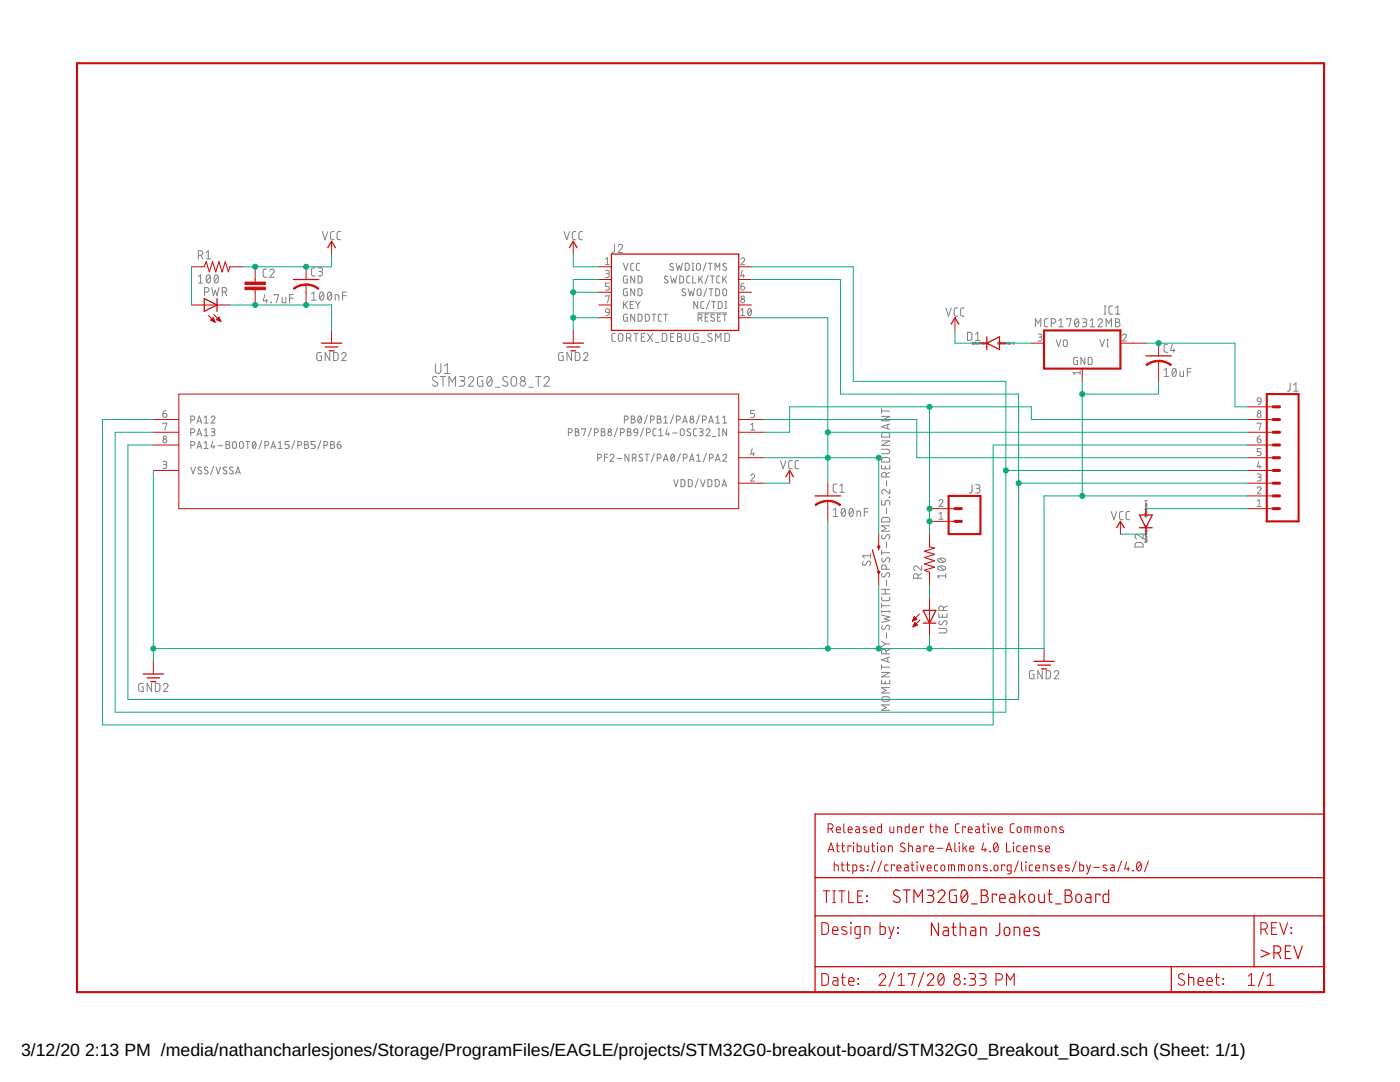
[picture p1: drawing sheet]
<svg xmlns="http://www.w3.org/2000/svg" width="279mm" height="216mm" viewBox="0 0 279 216" stroke-linecap="round" stroke-linejoin="round" font-family="sans-serif">
<defs><g id="words">
<g font-size="3.5">
<text x="4.2" y="210.7">3/12/20</text>
<text x="17" y="210.7">2:13 PM /media/nathancharlesjones/Storage/ProgramFiles/EAGLE/projects/STM32G0-breakout-board/STM32G0_Breakout_Board.sch (Sheet: 1/1)</text>
</g>
</g></defs>
<g fill="none" stroke="#808080" stroke-width=".2">
<path d="M39.6 50.9h.4a.46 .46 0 0 0 .5-.4 .46 .46 0 0 0-.5-.5h-.4v1.7M39.6 55.2l.4-.4v1.7M39.6 56.5h.9M40.1 50.9l.4 .8M40.8 58.3h.5a.44 .44 0 0 0 .4-.5 .44 .44 0 0 0-.4-.4h-.5v1.6M41.1 50.4l.5-.4v1.7M41.1 51.7h.9M41.3 54.9l.3-.1a.97 .97 0 0 1 0 1.7 1.03 1.03 0 0 1-.3-1.6zM42 55.2l-.8 .9M42.2 57.4l.4 1.6 .4-1.1 .3 1.1 .4-1.6M42.9 54.9l.3-.1a.97 .97 0 0 1 0 1.7 1.03 1.03 0 0 1-.3-1.6zM43.5 55.2l-.7 .9"/>
<path d="M44.4 58.3h.4a.44 .44 0 0 0 .5-.5 .44 .44 0 0 0-.5-.4h-.4v1.6M44.9 58.3l.4 .7M52.9 58.8l-.4 1.2h.9M53.1 59.7v.7M53.3 53.7h-.6l-.2 .4 .1 1.1 .7 .1M53.8 54.1a.44 .44 0 0 1 .7-.4 .44 .44 0 0 1 .1 .7l-.8 .9h.9M54.7 58.9v-.1h.9l-.4 1.6M56.3 59.3v.9l.3 .2h.4v-1.1M57.8 59.5h.7M58.5 58.8h-.7v1.6M62.2 58.6l.4-.3v1.6M62.2 59.9h.9"/>
<path d="M62.9 53.4l-.5 .1-.2 .3 .1 1.2 .6 .1M63.5 53.4h.5a.36 .36 0 0 1 .4 .4 .36 .36 0 0 1-.4 .4h-.3M63.9 54.2a.46 .46 0 0 1 .5 .4 .46 .46 0 0 1-.5 .5h-.4M63.9 58.4l.3-.1a.95 .95 0 0 1 0 1.6 1.06 1.06 0 0 1-.3-1.5zM64.3 46.2l.6 1.6 .5-1.6M64.6 58.6l-.8 .9M65.5 58.4l.2-.1a.95 .95 0 0 1 0 1.6 1.06 1.06 0 0 1-.2-1.5zM66.1 58.6l-.7 .9M66.7 46.2h-.5l-.2 .4v1l.2 .2h.5M66.9 59.9v-1.1l.7 .1v1M68 46.2h-.5l-.2 .4 .1 1.1 .6 .1M68.4 59h.7"/>
<path d="M69.1 58.3h-.7v1.6M112.6 46.2l.5 1.6 .6-1.6M114.9 46.2h-.5l-.2 .4 .1 1.1 .6 .1M116.2 46.2h-.5l-.2 .4v1l.2 .2h.5M120.8 54h.5l.3 .2-.2 .3-.4 .1M120.8 51.7l.4-.3v1.4M120.8 52.8h.8M120.8 59.2v-.2h.8l-.4 1.4M121.2 54.6a.38 .38 0 0 1 .4 .4 .38 .38 0 0 1-.4 .4h-.4M121.6 56.5h-.8v.6h.5a.39 .39 0 0 1 .3 .4 .39 .39 0 0 1-.3 .4h-.5M122.6 48.7v1.4l-.5 .3M123.4 49.1a.44 .44 0 0 1 .6-.3 .44 .44 0 0 1 .1 .7l-.7 .9h.8"/>
<path d="M124.4 52.5l.5 1.4 .4-1.4M125.2 55.1h-.6l-.1 .2-.1 .9 .2 .3h.6v-.8h-.2M125.2 57.6h-.6l-.1 .2-.1 .9 .2 .3h.6v-.7h-.2M126.5 52.5l-.4 .1-.2 .3v.8l.2 .2h.4M126.7 55.1v1.4l-.8-1.4v1.4M126.7 57.6v1.4l-.8-1.4v1.4M127.3 55.1h.6l.2 .2v.9l-.2 .3h-.6zM127.3 57.6l.6 .1 .2 .2v.9l-.2 .2h-.6zM127.6 52.5l-.4 .1-.2 .3v.8l.2 .2h.4M133.2 55.2a.35 .35 0 0 0-.5-.1 .35 .35 0 0 0 0 .6l.5 .2a.38 .38 0 0 1-.1 .6 .38 .38 0 0 1-.6-.2M133.8 55.1l.3 1.4 .4-1 .2 1 .4-1.4M134.4 52.7l-.5-.1-.2 .3 .2 .2 .4 .3a.35 .35 0 0 1 0 .5 .35 .35 0 0 1-.5-.1l-.1-.1"/>
<path d="M134.9 52.5l.4 1.4 .3-.9 .3 .9 .3-1.4M135.7 55.1h.5l.2 .2v.9l-.2 .3h-.5zM136.8 52.5l.5 .1 .2 .2v.9l-.2 .2h-.5zM136.8 57.7a.35 .35 0 0 0-.6 0 .35 .35 0 0 0 .1 .5l.4 .2a.32 .32 0 0 1 .1 .5 .32 .32 0 0 1-.4 .1l-.3-.2M137.4 57.6l.3 1.4 .3-.9 .3 .9 .3-1.4M137.7 55.1h-.5l-.1 .3v.9l.1 .2h.5M138.1 53.9h.4M138.1 52.5h.4M138.3 55.1v1.4h.6M138.3 52.5v1.4M139.1 52.7l.3-.2 .3 .2 .1 .9a.39 .39 0 0 1-.4 .3 .39 .39 0 0 1-.4-.3zM139.3 57.7l.2-.1 .3 .1 .1 .9a.39 .39 0 0 1-.4 .4 .39 .39 0 0 1-.4-.4z"/>
<path d="M139.5 55.1v1.4M139.8 55.6l.4 .9M140.2 55.1l-.7 .8M140.9 52.4l-.6 1.7M141.1 57.5l-.7 1.7M141.3 54.9l-.6 1.7M141.4 52.5h.8M141.5 57.6h.8M141.8 55.1h.7M141.8 52.5v1.4M141.9 57.6v1.4M142.2 55.1v1.4"/>
<path d="M142.7 53.9v-1.4l.5 .8 .4-.8v1.4M142.8 57.6l.6 .1 .2 .2v.7l-.2 .4h-.6zM143.7 55.1h-.5l-.2 .3 .1 .9 .1 .2h.5M144.3 55.1v1.4M144.4 57.7l.2-.1 .3 .1 .1 .9a.38 .38 0 0 1-.4 .4 .38 .38 0 0 1-.3-.4zM144.5 55.6l.5 .9M144.9 52.7l-.4-.1-.2 .3 .1 .2 .5 .3a.35 .35 0 0 1 0 .5 .35 .35 0 0 1-.5-.1l-.1-.1M145 55.1l-.7 .8M147.8 57.1h.5a.39 .39 0 0 1 .3 .5 .39 .39 0 0 1-.4 .3 .39 .39 0 0 1-.4-.4zM147.8 51.7a.38 .38 0 0 1 .6-.2 .38 .38 0 0 1 .1 .5l-.7 .8h.8M148.1 54l-.3 1.1h.8M148.4 54.7v.7"/>
<path d="M148.5 56.5l-.5 .2-.2 .4M54 60.3l.1 .1zM64.1 70.3l-.6 .1-.2 .1-.1 1.1 .3 .3h.6v-.8h-.2M65.8 70.3v1.6l-.9-1.6v1.6M66.6 70.3l.6 .1 .2 .2 .1 .9-.3 .4h-.6zM68.2 70.7a.44 .44 0 0 1 .6-.4 .44 .44 0 0 1 .1 .8l-.7 .8h.9M86.9 72.6v1.4a.55 .55 0 0 0 .5 .5 .55 .55 0 0 0 .6-.5v-1.4M87.2 75.3a.48 .48 0 0 0-.7-.1 .48 .48 0 0 0 0 .7l.6 .4a.49 .49 0 0 1 .1 .7 .49 .49 0 0 1-.8-.1l-.1-.1M87.9 75.1h1M88.4 75.1v2M88.7 73l.6-.4v1.9M88.7 74.5h1.1"/>
<path d="M89.6 77.1v-2l.7 1.1 .6-1.1v2M91.7 75.1h.6a.43 .43 0 0 1 .5 .5 .43 .43 0 0 1-.5 .4h-.4M92.2 76a.54 .54 0 0 1 .6 .5 .54 .54 0 0 1-.6 .6h-.5M93.5 75.5a.54 .54 0 0 1 .7-.4 .54 .54 0 0 1 .2 .9l-.9 1.1h1M96.4 75.1h-.8l-.3 .3v1.2l.3 .4 .8 .1v-1.1h-.3M97.4 75.2l.1-.1a.83 .83 0 0 1 .7 1.2l-.1 .3a.47 .47 0 0 1-.4 .5 .47 .47 0 0 1-.5-.5v-.8zM98.1 75.5l-.9 1.1M98.8 77.3h.9M101.3 75.3a.48 .48 0 0 0-.8-.1 .48 .48 0 0 0 .1 .7l.6 .4a.46 .46 0 0 1 .1 .6 .46 .46 0 0 1-.6 .1l-.4-.2M102.1 75.3l.4-.2 .5 .2 .1 1.2a.55 .55 0 0 1-.5 .6 .55 .55 0 0 1-.6-.6zM105.5 77.3h.9M106.9 75.1h1.1"/>
<path d="M107.4 75.1v2M108.5 75.5a.54 .54 0 0 1 .8-.4 .54 .54 0 0 1 .2 .9l-1 1.1h1.1M112.4 70.3l-.7 .1-.2 .1v1.1l.2 .3h.7v-.8h-.3M114 70.3v1.6l-.8-1.6v1.6M114.8 70.3l.6 .1 .3 .2v.9l-.3 .4h-.6zM116.4 70.7a.44 .44 0 0 1 .7-.4 .44 .44 0 0 1 .1 .8l-.8 .8h.9M120.9 61.7l.3-.1 .3 .1 .1 .7-.7-.1zM121.6 62.4l-.3 .5-.3 .1M122.8 66.5h-.5l-.2 .4v1l.2 .2h.5M123.5 66.7l.4-.2 .3 .2 .1 1a.46 .46 0 0 1-.4 .4 .46 .46 0 0 1-.5-.4v-.7zM124.4 60.2v1.4M124.7 60.7l.5 .9"/>
<path d="M125 67.4h.5a.44 .44 0 0 0 .4-.4 .44 .44 0 0 0-.4-.5h-.5v1.6M125.2 62.7h-.6l-.1 .2-.1 .9 .2 .3h.6v-.8h-.2M125.2 60.2l-.8 .8M125.6 67.4l.3 .7M125.8 60.8h.4M126.4 60.2h-.6v1.4h.6M126.5 66.5h.9M126.7 62.7v1.4l-.8-1.4v1.4M126.8 60.2l.5 .6M126.9 66.5v1.6M127.3 60.8v.8M127.3 62.7h.6l.2 .2v1l-.2 .2h-.6z"/>
<path d="M127.8 60.2l-.5 .6M128 67.2h.5M128.7 66.5h-.7v1.6h.7M128.8 62.7h.5l.3 .2v1l-.3 .2h-.5zM129.2 66.5l1.1 1.6M130.1 62.7h.8M130.3 66.5l-1.1 1.6M130.5 62.7v1.4M130.8 68.3h.7M132 62.7h-.4l-.2 .3v.9l.2 .2h.4M132.2 66.5h.6l.2 .3 .1 .9-.3 .4h-.6zM132.5 62.7h.7"/>
<path d="M132.8 62.7v1.4M133.8 67.2h.6M134.6 66.5h-.8v1.6h.8M135.2 66.5h.5a.36 .36 0 0 1 .3 .4 .36 .36 0 0 1-.3 .3 .44 .44 0 0 1 .4 .5 .44 .44 0 0 1-.4 .4h-.5zM135.2 67.2h.5M136.7 66.5v1.2a.46 .46 0 0 0 .5 .4 .46 .46 0 0 0 .4-.4v-1.2M139.2 60.2v1.4l-.7-1.4v1.4M139.3 62.4h5.8M139.3 66.5h-.7l-.2 .2v1.2l.2 .2h.7v-.9h-.3M139.3 63.5h.4a.39 .39 0 0 0 .4-.4 .39 .39 0 0 0-.4-.4h-.4v1.4M139.8 63.5l.3 .6M140 68.3h.7"/>
<path d="M140.5 60.2h-.4l-.2 .3v.9l.2 .1 .4 .1M140.7 63.3h.5M141.4 62.7h-.7v1.4h.7M141.6 60l-.7 1.7M142 60.2h.8M142 66.7a.41 .41 0 0 0-.5-.1 .41 .41 0 0 0-.1 .5l.5 .4a.38 .38 0 0 1 .2 .5 .38 .38 0 0 1-.5 .1l-.4-.2M142.4 60.2v1.4M142.5 62.8l-.5-.1-.1 .3 .6 .5a.35 .35 0 0 1 0 .5 .35 .35 0 0 1-.5 0l-.2-.1M142.8 68.1v-1.6l.5 .9 .6-.9v1.6M143.2 63.3h.5M143.3 60.2h.6l.2 .2v.8l-.2 .3-.6 .1zM143.8 62.7h-.6v1.4h.6"/>
<path d="M144.3 62.7h.7M144.6 62.7v1.4M144.7 66.5h.6l.2 .3v1.1l-.2 .2h-.6zM144.7 61.6h.3M144.7 60.2h.3M144.9 60.2v1.4M147.8 61.9l.4-.3v1.4M147.8 63h.8M149.5 61.6a.74 .74 0 0 1 .5 .6 .74 .74 0 0 1-.4 .8 .85 .85 0 0 1-.1-1.4zM149.9 61.9l-.6 .8M188.8 61.4l.5 1.7 .5-1.7M191.1 61.4l-.5 .1-.2 .3v1l.2 .2 .5 .1"/>
<path d="M192.4 61.4l-.5 .1-.2 .3v1l.2 .2 .5 .1M193.1 66.3h.6l.3 .3v1l-.3 .3h-.6zM194.2 68.3h-.2l.2 .3h-.2M194.4 68.7l.1-.1v-.2h-.1v.4M194.7 68.3h.1M194.7 68.4v.3M194.7 67.9h.9M194.7 66.7l.4-.4v1.6M195 68.4l-.2 .1 .2 .2M195.1 68.5h.2l-.1-.1-.1 .2 .2 .1M195.4 68.3h.2v.4l-.2-.1zM195.9 68.5l-.1-.1v.3"/>
<path d="M196.2 68.3v.4h-.1v-.3h.1M196.4 68.5h.1v-.1l-.1 .2 .1 .1M196.8 68.5l-.1-.1v.3M197.1 68.4l.2-.1-.2 .4h.3M199.3 68.3h-.2l.2 .3h-.2M199.4 68.7l.2-.1v-.2h-.2v.4M199.7 68.3h.1M199.7 68.4v.3M200 68.4l-.1 .1v.1l.1 .1M200.2 68.5h.1v-.1l-.1 .2 .1 .1M200.5 68.3h.2l-.1 .4-.1-.1zM201 68.5l-.1-.1v.3"/>
<path d="M201.3 68.3v.4h-.2v-.3h.2M201.4 68.5h.2l-.1-.1-.1 .2 .2 .1M201.9 68.5l-.1-.1v.3M202.2 68.7h.2M202.2 68.4l.1-.1v.4M206.6 65.2v-1.6l.6 .9 .5-.9v1.6M207.2 66.7h.4l.3 .2-.1 .3-.5 .1M207.6 67.3a.38 .38 0 0 1 .3 .4 .38 .38 0 0 1-.3 .4h-.4M209.1 63.6h-.4l-.3 .4 .1 1 .2 .2h.4M209.8 64.5h.5a.44 .44 0 0 0 .4-.4 .44 .44 0 0 0-.4-.5h-.5v1.6M210.8 67.8l.4 1.4 .5-1.4M211.3 65.2h.9"/>
<path d="M211.3 64l.5-.4v1.6M212.3 67.9l.3-.1 .3 .1 .1 .9a.39 .39 0 0 1-.4 .4 .39 .39 0 0 1-.4-.4zM212.9 63.8v-.2h.9l-.5 1.6M214.6 63.7l.3-.1a.95 .95 0 0 1 0 1.6 1 1 0 0 1-.3-1.5zM215 71.3l-.5 .1-.2 .1v.9l.2 .3h.5v-.8h-.2M215.2 64l-.7 .9M215.6 74.4h-1.4l.3 .3M215.6 74v.7M216 63.6h.5a.36 .36 0 0 1 .4 .4 .36 .36 0 0 1-.4 .3h-.3M216.5 64.3a.44 .44 0 0 1 .4 .5 .44 .44 0 0 1-.4 .4h-.5M216.5 71.3v1.4l-.8-1.4v1.4M217.2 71.3l.5 .1 .2 .2v.9l-.2 .2h-.5z"/>
<path d="M217.6 65.2h.9M217.6 64l.4-.4v1.6M219.1 64a.44 .44 0 0 1 .6-.4 .44 .44 0 0 1 .2 .7l-.8 .9h.9M219.5 67.8l.5 1.4 .4-1.4M220.3 62.7h.4M220.3 61.1h.4M220.5 61.1v1.6M220.7 65.2v-1.6l.6 .9 .5-.9v1.6M220.9 69.2h.3M220.9 67.8h.3M221 67.8v1.4M222 61.1h-.4l-.3 .3v1.1l.3 .2h.4"/>
<path d="M222.6 63.6h.5a.36 .36 0 0 1 .3 .4 .36 .36 0 0 1-.3 .3 .44 .44 0 0 1 .4 .5 .44 .44 0 0 1-.4 .4h-.5zM222.6 64.3h.5M222.6 62.7h.9M222.6 61.4l.5-.3v1.6M224 67a.38 .38 0 0 1 .6-.3 .38 .38 0 0 1 .1 .6l-.7 .8h.8M232.3 75.1h.9M232.3 73.9l.5-.4v1.6M233 68.7h-.5l-.2 .3v1.1l.2 .2h.5M234 68.7l-.4 1.2h.9M234.1 73.6l.2-.1a.95 .95 0 0 1 0 1.6 1 1 0 0 1-.2-1.5zM234.3 69.6v.7M234.7 73.9l-.7 .9"/>
<path d="M235.5 74v1l.3 .1h.4v-1.1M237 74.2h.7M237.7 73.5h-.7v1.6M251 79.5l.3-.1 .3 .1 .1 .6-.7-.1zM257.5 76.4v1.4l-.2 .2h-.4M258.2 78h.9M258.2 76.8l.4-.4v1.6M32.5 82.5h.5a.39 .39 0 0 1 .3 .4 .39 .39 0 0 1-.4 .4 .39 .39 0 0 1-.4-.4zM32.5 92.1h.6l.2 .2-.2 .3-.4 .1M32.5 84.6v-.2h.8l-.4 1.4M32.9 92.7a.39 .39 0 0 1 .4 .4 .39 .39 0 0 1-.4 .4h-.4M33.1 81.9l-.3 .1-.3 .5"/>
<path d="M38.1 83.8h.4a.39 .39 0 0 0 .4-.4 .39 .39 0 0 0-.4-.4h-.4v1.4M38.1 86.3h.4a.38 .38 0 0 0 .4-.4 .38 .38 0 0 0-.4-.3h-.4v1.4M38.1 88.9h.4a.38 .38 0 0 0 .4-.4 .38 .38 0 0 0-.4-.4h-.4v1.4M38.1 93.2l.4 1.4 .5-1.4M39.3 84.4l.5-1.4 .4 1.4M39.3 87l.5-1.4 .4 1.4M39.3 89.5l.5-1.4 .4 1.4M39.4 84.1h.7M39.4 86.6h.7M39.4 89.1h.7M40.2 93.3l-.5-.1-.2 .3 .1 .2 .5 .3a.39 .39 0 0 1 0 .6 .39 .39 0 0 1-.6-.2M40.8 83.3l.3-.3v1.4"/>
<path d="M40.8 85.9l.3-.3v1.4M40.8 88.4l.3-.3v1.4M40.8 84.4h.7M40.8 87h.7M40.8 89.5h.7M41.5 93.3l-.5-.1-.2 .3 .1 .2 .5 .3a.38 .38 0 0 1-.1 .6 .38 .38 0 0 1-.5-.2M42.1 83.3a.38 .38 0 0 1 .6-.3 .38 .38 0 0 1 .1 .6l-.7 .8h.8M42.1 85.6h.6l.2 .2-.2 .3-.4 .1M42.4 88.1l-.3 1.1h.8M42.5 86.2a.39 .39 0 0 1 .4 .4 .39 .39 0 0 1-.4 .4h-.4M42.7 93l-.7 1.7M42.7 88.9v.6"/>
<path d="M43.1 93.2l.5 1.4 .4-1.4M43.5 88.9h.9M45.1 88.1l.6 .1 .1 .3-.3 .2a.39 .39 0 0 1 .4 .4 .39 .39 0 0 1-.4 .4h-.4zM45.1 88.7h.4M45.2 93.3l-.5-.1-.2 .3 .1 .2 .5 .3a.38 .38 0 0 1 0 .6 .38 .38 0 0 1-.6-.2M46.5 93.3l-.5-.1-.2 .3 .1 .2 .5 .3a.38 .38 0 0 1 0 .6 .38 .38 0 0 1-.6-.2M46.5 88.2l.3-.1 .3 .1 .1 .9a.38 .38 0 0 1-.4 .4 .38 .38 0 0 1-.4-.4zM47 94.6l.5-1.4 .5 1.4M47.1 94.2h.7M47.9 88.2l.3-.1 .3 .1 .1 .9a.39 .39 0 0 1-.4 .4 .39 .39 0 0 1-.4-.4zM49.1 88.1h.7M49.4 88.1v1.4"/>
<path d="M50.5 88.2l.2-.1a.81 .81 0 0 1 0 1.4 .93 .93 0 0 1-.2-1.3zM51 88.4l-.6 .8M52.3 87.9l-.7 1.7M52.9 88.9h.4a.38 .38 0 0 0 .3-.4 .38 .38 0 0 0-.3-.4h-.4v1.4M54.1 89.5l.4-1.4 .5 1.4M54.2 89.1h.7M55.5 89.5h.8M55.5 88.4l.4-.3v1.4M57.7 88.1h-.8v.6h.5a.4 .4 0 0 1 .3 .4 .4 .4 0 0 1-.3 .4h-.5M58.8 87.9l-.6 1.7M59.4 88.9h.4a.38 .38 0 0 0 .4-.4 .38 .38 0 0 0-.4-.4h-.4v1.4M60.8 88.1l.6 .1 .1 .3-.3 .2a.39 .39 0 0 1 .4 .4 .39 .39 0 0 1-.4 .4h-.4z"/>
<path d="M60.8 88.7h.4M62.9 88.1h-.8v.6h.5a.4 .4 0 0 1 .3 .4 .4 .4 0 0 1-.3 .4h-.5M64 87.9l-.6 1.7M64.6 88.9h.4a.38 .38 0 0 0 .4-.4 .38 .38 0 0 0-.4-.4h-.4v1.4M66 88.1l.6 .1 .1 .3-.3 .2a.39 .39 0 0 1 .4 .4 .39 .39 0 0 1-.4 .4h-.4zM66 88.7h.4M67.3 88.7h.5a.39 .39 0 0 1 .3 .4 .39 .39 0 0 1-.4 .4 .39 .39 0 0 1-.4-.4zM67.9 88.1l-.3 .1-.3 .5M113.4 86.3h.4a.38 .38 0 0 0 .4-.4 .38 .38 0 0 0-.4-.3h-.4v1.4M114.8 85.6l.6 .1 .1 .2-.3 .3a.39 .39 0 0 1 .4 .4 .39 .39 0 0 1-.4 .4h-.4zM114.8 86.2h.4M116.1 85.7v-.1h.8l-.4 1.4"/>
<path d="M118 85.4l-.6 1.7M118.6 86.3h.4a.38 .38 0 0 0 .4-.4 .38 .38 0 0 0-.4-.3h-.4v1.4M119.3 91.4h.4a.38 .38 0 0 0 .3-.4 .38 .38 0 0 0-.3-.4h-.4v1.4M120 85.6l.6 .1 .1 .2-.3 .3a.39 .39 0 0 1 .4 .4 .39 .39 0 0 1-.4 .4h-.4zM120 86.2h.4M120.6 91.2h.6M121.2 90.6h-.6v1.4M121.8 90.9a.38 .38 0 0 1 .5-.3 .38 .38 0 0 1 .1 .6l-.6 .8h.7M123.1 91.5h1M123.2 85.4l-.6 1.7M123.8 86.3h.4a.38 .38 0 0 0 .4-.4 .38 .38 0 0 0-.4-.3h-.4v1.4M124.6 83.8h.4a.39 .39 0 0 0 .4-.4 .39 .39 0 0 0-.4-.4h-.4v1.4"/>
<path d="M125.2 85.6l.6 .1 .1 .2-.3 .3a.39 .39 0 0 1 .4 .4 .39 .39 0 0 1-.4 .4h-.4zM125.2 86.2h.4M125.5 90.6v1.4l-.8-1.4v1.4M126 83l.6 .1 .1 .3-.3 .2a.39 .39 0 0 1 .3 .4 .39 .39 0 0 1-.3 .4h-.4zM126 83.6h.4M126.2 91.4h.4a.38 .38 0 0 0 .4-.4 .38 .38 0 0 0-.4-.4h-.4v1.4M126.6 85.7l.3-.1 .3 .1 .1 .6-.7-.1-.1-.3zM126.7 91.4l.3 .6M127.3 86.3l-.2 .4-.4 .3M127.4 83.1l.3-.1a.81 .81 0 0 1 0 1.4 .88 .88 0 0 1-.3-1.3zM128 83.3l-.6 .8M128.2 90.7h-.5l-.1 .2v.2l.5 .3a.38 .38 0 0 1 0 .6 .38 .38 0 0 1-.6-.2"/>
<path d="M128.4 85.4l-.6 1.7M128.7 90.6h.8M129 86.3h.4a.38 .38 0 0 0 .4-.4 .38 .38 0 0 0-.4-.3h-.4v1.4M129.1 90.6v1.4M129.2 82.9l-.6 1.7M129.8 83.8h.4a.39 .39 0 0 0 .4-.4 .39 .39 0 0 0-.4-.4h-.4v1.4M130.6 90.5l-.6 1.7M131 85.6h-.5l-.2 .3v.9l.2 .1 .5 .1M131.2 83l.6 .1 .1 .3-.3 .2a.39 .39 0 0 1 .4 .4 .39 .39 0 0 1-.4 .4h-.4zM131.2 91.4h.4a.38 .38 0 0 0 .4-.4 .38 .38 0 0 0-.4-.4h-.4v1.4M131.2 83.6h.4M131.5 87h.7"/>
<path d="M131.5 85.9l.4-.3v1.4M132.4 92l.5-1.4 .4 1.4M132.5 84.4h.7M132.5 83.3l.4-.3v1.4M132.5 91.7h.7M133.2 85.6l-.4 1h.8M133.4 86.3v.7M134 90.7l.2-.1a.83 .83 0 0 1 0 1.4 .88 .88 0 0 1-.2-1.3zM134.2 86.4h.9M134.4 82.9l-.6 1.7M134.4 95.7l.5 1.4 .5-1.4M134.5 90.9l-.6 .8"/>
<path d="M135 83.8h.4a.39 .39 0 0 0 .4-.4 .39 .39 0 0 0-.4-.4h-.4v1.4M135.8 90.5l-.7 1.7M135.9 85.7l.2-.1 .3 .1 .1 .9a.39 .39 0 0 1-.3 .4 .39 .39 0 0 1-.4-.4zM135.9 95.7h.5l.3 .2v.8l-.3 .4h-.5zM136.2 84.4l.5-1.4 .5 1.4M136.4 84.1h.7M136.4 91.4h.4a.38 .38 0 0 0 .4-.4 .38 .38 0 0 0-.4-.4h-.4v1.4M137.4 95.7h.5l.2 .2 .1 .8-.3 .4h-.5zM137.6 92l.5-1.4 .4 1.4M137.7 91.7h.7M137.8 85.7l-.5-.1-.2 .3 .1 .2 .5 .3a.39 .39 0 0 1 0 .6 .39 .39 0 0 1-.6-.2M139 85.6h-.4l-.2 .3v.9l.2 .1 .4 .1"/>
<path d="M139 92h.8M139 90.9l.4-.3v1.4M139.3 95.5l-.6 1.8M139.6 85.6h.5l.2 .2-.2 .3-.4 .1M139.6 82.9l-.6 1.7M139.8 95.7l.5 1.4 .4-1.4M139.9 86.2a.39 .39 0 0 1 .4 .4 .39 .39 0 0 1-.4 .4h-.3M140.2 83.8h.4a.39 .39 0 0 0 .4-.4 .39 .39 0 0 0-.4-.4h-.4v1.4M140.9 85.9a.39 .39 0 0 1 .6-.3 .39 .39 0 0 1 .1 .6l-.7 .8h.8M141 90.5l-.6 1.7M141.3 95.7h.5l.2 .2v1l-.2 .2h-.5zM141.4 84.4l.5-1.4 .5 1.4"/>
<path d="M141.5 84.1h.7M141.6 91.4h.4a.38 .38 0 0 0 .3-.4 .38 .38 0 0 0-.3-.4h-.4v1.4M142.2 87.1h.7M142.7 95.7h.6l.2 .2v1l-.2 .2h-.6zM142.8 92l.5-1.4 .4 1.4M142.9 84.4h.8M142.9 83.3l.4-.3v1.4M142.9 91.7h.7M143.3 85.6h.4M143.3 87h.4M143.5 85.6v1.4M144.1 97.1l.4-1.4 .5 1.4"/>
<path d="M144.2 96.8h.7M144.3 90.9a.38 .38 0 0 1 .5-.2 .38 .38 0 0 1 .1 .5l-.6 .8h.7M144.3 84.4h.7M144.3 83.3l.3-.3v1.4M145 85.6v1.4l-.7-1.4v1.4M149.8 94.9a.38 .38 0 0 1 .6-.3 .38 .38 0 0 1 .1 .6l-.7 .8h.8M149.8 84.8l.4-.4v1.4M149.8 85.8h.8M150.1 89.5l-.3 1.1h.8M150.4 90.3v.6M150.6 81.9h-.8v.6h.5a.4 .4 0 0 1 .3 .4 .4 .4 0 0 1-.3 .4h-.5M155.7 91.9l.6 1.6 .5-1.6"/>
<path d="M158.1 91.9h-.5l-.2 .4v1l.2 .2h.5M159.4 91.9h-.5l-.2 .4v1l.2 .2h.5M167 96.6h-.5l-.2 .4v1l.2 .2h.5M167.6 98.2h.9M167.6 97l.4-.4v1.6M175.9 99.8v1h.8v-.6a.46 .46 0 0 1 .4-.4 .46 .46 0 0 1 .5 .4v.6M175.9 89.6h1.2a.44 .44 0 0 1 .5 .5 .44 .44 0 0 1-.5 .4h-1.2M175.9 92.8v.8h1.7v-.8M175.9 81.6v.9M175.9 88h1.7l-1.7 .9h1.7M175.9 83.1h1.7l-1.7 .9h1.7M175.9 82h1.7"/>
<path d="M176.1 91.4a1.33 1.33 0 0 1 1.2-.1l.2 .3 .1 .6h-1.7zM176.1 86.4l.3-.1h.9l.2 .3 .1 .6h-1.7zM176.7 93v.6M176.8 95.2v-.5a.46 .46 0 0 0-.4-.4 .46 .46 0 0 0-.5 .4v.5h1.7M176.9 95.9v1.1M177.2 84.7v.8M177.5 99.2l.1 .1zM177.6 97.7v.9l-.9-.8a.44 .44 0 0 0-.7 .1 .44 .44 0 0 0 .3 .7M177.6 94.3l-.8 .3M177.6 84.6l-1.7 .5 1.7 .6M187.4 100a.39 .39 0 0 1 .6-.3 .39 .39 0 0 1 .1 .6l-.7 .8h.8M194 96.7v1.4l-.2 .2-.4 .1"/>
<path d="M194.7 96.7h.5a.36 .36 0 0 1 .4 .4 .36 .36 0 0 1-.4 .4h-.3M195.1 97.5a.46 .46 0 0 1 .5 .4 .46 .46 0 0 1-.5 .5h-.4M228.9 99.8v.2M228.9 99.9h-.4l.1 .1M250.9 97.5a.38 .38 0 0 1 .5-.4 .38 .38 0 0 1 .2 .6l-.7 .8h.8M250.9 94.6h.6l.2 .2-.2 .4h-.4M250.9 87.6h.5a.39 .39 0 0 1 .3 .4 .39 .39 0 0 1-.4 .4 .39 .39 0 0 1-.4-.4zM250.9 84.6v-.2h.8l-.4 1.4M250.9 100l.4-.3v1.4M251.2 92.1l-.3 1h.8M251.3 95.2a.39 .39 0 0 1 .4 .4 .39 .39 0 0 1-.4 .4h-.4M251.4 92.8v.7"/>
<path d="M251.5 87l-.5 .2-.1 .4M251.7 89.5h-.8v.6h.5a.4 .4 0 0 1 .3 .4 .4 .4 0 0 1-.3 .4h-.5M251.7 80.1l-.1 .4-.5 .3M166.3 101.8l.5-.4v1.7M166.3 103.1h.9M168.1 101.5l.2-.1a.95 .95 0 0 1 0 1.7 1.04 1.04 0 0 1-.2-1.6zM168.7 101.8l-.8 .9M169.6 101.5l.3-.1a.95 .95 0 0 1 0 1.7 1.04 1.04 0 0 1-.3-1.6zM170.2 101.8l-.7 .9M171 103.1v-1.1l.7 .1v1M172.3 112l-.1 .2a.38 .38 0 0 0 .1 .5 .38 .38 0 0 0 .5-.1l.3-.5a.44 .44 0 0 1 .7 .1 .44 .44 0 0 1-.3 .6M172.5 102.2h.7"/>
<path d="M173.2 101.4h-.7v1.7M173.8 110.9h-1.7l.4 .4M173.8 110.4v.9M175.9 119.1l.1 .5 .3 .3 1-.1 .2-.2 .1-.5M175.9 109.8v.9M175.9 118.5h1.7M175.9 117.6h1.7M175.9 110.3h1.7M176.1 103.4l.3-.2 .9 .1 .2 .2 .1 .6h-1.7zM176.1 114.4l-.1 .2a.38 .38 0 0 0 .1 .5 .38 .38 0 0 0 .5-.1l.3-.6a.44 .44 0 0 1 .7 .1 .44 .44 0 0 1-.3 .7M176.1 111.3l-.1 .2a.38 .38 0 0 0 .1 .5 .38 .38 0 0 0 .5-.1l.3-.5a.41 .41 0 0 1 .6 0 .41 .41 0 0 1 0 .6l-.2 .2M176.1 106.8l-.1 .5 .3 .2 .2-.1 .4-.6a.38 .38 0 0 1 .5-.1 .38 .38 0 0 1 .1 .5l-.2 .4"/>
<path d="M176.7 117.6v.9M176.8 113.6v-.5a.46 .46 0 0 0-.4-.4 .46 .46 0 0 0-.5 .4v.5h1.7M176.9 101.4v1.1M176.9 108.2v1.1M176.9 115.8v1.1M177.6 104.9h-1.7l.9 .6-.9 .5h1.7M183.2 115.4v-.5a.46 .46 0 0 0-.4-.4 .46 .46 0 0 0-.5 .4v.5h1.6M183.9 112.9v.9l-.9-.7a.44 .44 0 0 0-.7 .1 .44 .44 0 0 0 .4 .6M183.9 114.5l-.7 .3M187.2 113.1a1.02 1.02 0 0 1 1.5 .3 .97 .97 0 0 1-1.6 0zM187.2 111.5a1.02 1.02 0 0 1 1.5 .3 .97 .97 0 0 1-1.6 0zM187.4 102.5l.4-.3v1.4"/>
<path d="M187.4 103.6h.8M187.5 113l.9 .7M187.5 111.4l.9 .8M188.7 114.9h-1.6l.4 .5M188.7 114.5v.9M221.8 102.1l.5 1.6 .5-1.6M224.1 102.1h-.5l-.2 .3 .1 1.2 .6 .1M225.4 102.1h-.5l-.2 .3v1.1l.2 .2h.5M226.6 108.4l.3-.2 .9 .1 .3 .2v.7h-1.6zM228.1 106.6v.9l-.9-.7a.44 .44 0 0 0-.7 .1 .44 .44 0 0 0 .4 .6M228.5 100.9h.4v.2h-.3v-.2M228.5 106h.4v.2h-.3v-.2"/>
<path d="M228.5 102.5h.1M228.5 107.5v.1M228.5 103l.1 .1 .2-.1v.2M228.5 101.5h.3l.1 .2h-.4zM228.5 108.1l.1 .1 .2-.2v.2M228.5 106.6h.3l.1 .1-.4 .1zM228.6 102.2l.1 .1 .2-.1M228.6 107.3l.1 .1 .2-.1M228.6 102.5h.3M228.6 107.6h.3M228.7 100.3l-.1 .2h.3M228.7 101.2l-.1 .2h.3"/>
<path d="M228.7 105.4l-.1 .1h.3M228.7 106.3l-.1 .1h.3M228.9 102.8v-.2l-.3 .1v.1h.4M228.9 101.9l-.1 .2-.2-.2h.1v.2M228.9 100.6l-.1 .2-.2-.1 .1-.1v.2M228.9 107.9v-.2h-.3v.2h.4M228.9 107l-.1 .1-.2-.1h.1v.1M228.9 105.7l-.1 .2-.2-.2h.1v.2M228.9 104.9v.2l-.4-.2 .1 .2M250.9 101.1h.8M28.6 136.4h-.7l-.2 .2v1l.2 .3 .7 .1v-.9h-.3M30.2 136.4v1.6l-.8-1.6v1.6"/>
<path d="M31 136.4h.6l.3 .2v.9l-.3 .4-.6 .1zM32.6 136.7a.44 .44 0 0 1 .7-.3 .44 .44 0 0 1 .1 .7l-.8 .9h.9M175.9 135.7v.7h1.7v-.7M175.9 120.4v.9M175.9 121.8v.4M175.9 132.7v.9M175.9 134.2h1.7l-1.7 .9h1.7M175.9 133.1h1.7M175.9 127.9l.8 .6M175.9 122.7l1.7 .4-1.1 .4 1.1 .3-1.7 .4M175.9 122h1.7M175.9 120.9h1.7"/>
<path d="M176.1 139.1l1-.1a.44 .44 0 0 1 .5 .5 .44 .44 0 0 1-.5 .4l-1-.1-.2-.3zM176.1 124.8l-.1 .6 .3 .2 .2-.1 .4-.6a.4 .4 0 0 1 .6 0 .4 .4 0 0 1 0 .6l-.2 .1M176.7 135.9v.5M176.7 128.5l-.8 .5M176.7 128.5h.9M176.8 130.5v-.5a.46 .46 0 0 0-.4-.4 .46 .46 0 0 0-.5 .4v.5h1.7M176.9 126.3v1.1M177.2 131.3v.8M177.6 137.2h-1.7l.9 .6-.9 .5h1.7M177.6 121.8v.4M177.6 131.1l-1.7 .6 1.7 .5M177.6 129.6l-.8 .3"/>
<path d="M187.4 125.4h1.1a.46 .46 0 0 1 .5 .4 .46 .46 0 0 1-.5 .5h-1.1M187.4 122.4v.8h1.6v-.8M187.5 123.9l-.1 .2a.37 .37 0 0 0 .1 .5 .37 .37 0 0 0 .5-.1l.3-.5a.38 .38 0 0 1 .5-.1 .38 .38 0 0 1 .2 .5l-.2 .3M188.1 122.6v.6M188.3 121.8v-.5a.46 .46 0 0 0-.5-.4 .46 .46 0 0 0-.4 .4v.5h1.6M189 120.9l-.7 .4M206.4 133.8h-.7l-.2 .2v1.3l.9 .1v-.9h-.3M208 133.8v1.6l-.9-1.6v1.6M208.8 133.8h.6l.3 .3v1l-.3 .3h-.6zM210.4 134.2a.44 .44 0 0 1 .6-.4 .44 .44 0 0 1 .2 .7l-.8 .9h.9M177.6 140.7h-1.7l.9 .5-.9 .5h1.7"/>
<circle cx="148.2" cy="59.4" r=".31"/>
<circle cx="104.3" cy="76.5" r=".55"/>
<circle cx="104.3" cy="75.5" r=".44"/>
<circle cx="148.2" cy="60" r=".39"/>
<circle cx="32.9" cy="87.3" r=".31"/>
<circle cx="32.9" cy="88" r=".39"/>
<circle cx="121.7" cy="86.6" r=".38"/>
<circle cx="121.7" cy="85.9" r=".31"/>
<circle cx="138.1" cy="83.3" r=".31"/>
<circle cx="138.1" cy="84" r=".38"/>
<circle cx="251.3" cy="82.9" r=".39"/>
<circle cx="251.3" cy="82.2" r=".31"/>
</g>
<g fill="none" stroke="#c90d0c" stroke-width=".25">
<path d="M40.8 59.6l2.5 1.3-2.5 1.2zM43.3 59.6v2.5M58.5 55.8h5.1M65.4 49.4l.8-1.2 .7 1.2M113.6 49.4l.8-1.2 .8 1.2M122 50.7h25.4v15.2h-25.4zM64.1 68.5h4.1M64.9 69.2h2.5M65.7 70h1M112.4 68.5h4M113.1 69.2h2.6M113.9 70h1"/>
<path d="M189.8 64.7l.8-1.3 .7 1.3M195.7 68.5h1.2M196.9 68.5l2.6-1.3v2.5zM196.9 67.2v2.5M199.5 68.5h1.2M228.7 71h5.1M156.8 95.1l.8-1.2 .7 1.2M162.7 99h5M174.1 109.7l1.3 4.5M175.4 109.1v.6M222.8 105.3l.8-1.3 .8 1.3M227.4 102.8h2.6l-1.3 2.5z"/>
<path d="M227.4 105.3h2.6M228.7 101.5v1.3M228.7 105.3v1.3M28.6 134.5h4M29.3 135.3h2.6M30.1 136h1M184.2 121.8h2.6l-1.3 2.5zM184.2 124.3h2.6M206.3 132h4.1M207.1 132.7h2.5M207.9 133.5h1M162.7 162.4h101.5v35.6h-101.5z"/>
<path d="M162.7 175.1h101.5M162.7 182.8h101.5M162.7 192.9h101.5M233.8 192.9v5.1M250.3 182.8v10.1"/>
</g>
<g fill="none" stroke="#c90d0c" stroke-width=".2">
<path d="M38.2 53.2h2.6M45.8 53.2h2.6M50.9 53.2v3.1M50.9 57.8v3.1M61.1 53.2v2.6M61.1 56.8v4.1M66.2 48.2v2.5M114.4 48.2v2.5M119.5 53.2h2.5M119.5 55.8h2.5M119.5 58.3h2.5M147.4 53.2h2.6"/>
<path d="M147.4 55.8h2.6M147.4 58.3h2.6M35.7 78.6h111.7v22.9h-111.7zM38.2 60.9h7.6M41.5 62.9l1.4 1.4M42 63.9l.5-.5 .4 .9zM42.1 63.9h.6M42.2 64h.6M42.2 63.7h.5M42.3 63.6h.3M42.4 63.5h.2M42.5 64.1h.3"/>
<path d="M42.7 62.8l1.4 1.4M42.8 64.2h.1M43.2 63.8l.5-.5 .4 .9zM43.2 63.7h.7M43.3 63.9h.6M43.3 63.6h.5M43.5 63.5h.3M43.6 63.4h.1M43.6 64h.4M43.9 64.1h.1M66.2 65.9v2.6M114.4 65.9v2.6"/>
<path d="M119.5 60.9h2.5M119.5 63.4h2.5M147.4 60.9h2.6M147.4 63.4h2.6M190.6 63.4v2.5M205.8 68.5h2.6M216 73.6v2.5M223.6 68.5h5.1M231.2 68.5v2.5M231.2 72v4.1M30.6 83.7h5.1M30.6 86.3h5.1"/>
<path d="M30.6 88.8h5.1M30.6 93.9h5.1M147.4 83.7h5.1M147.4 86.3h5.1M147.4 91.3h5.1M147.4 96.4h5.1M157.6 93.9v2.5M165.2 96.4v2.6M165.2 100v4M249 83.7h5.1M249 86.3h5.1M249 88.8h5.1"/>
<path d="M249 93.9h5.1M249 91.3h5.1M249 96.4h5.1M249 99h5.1M249 81.2h5.1M175.4 106.6v2.5M175.4 114.2v2.5M185.5 106.6v2.5M185.5 114.2v2.5M185.5 119.3v7.6M185.5 101.5h5.1M185.5 104h5.1"/>
<path d="M223.6 104v2.6M249 101.5h5.1M30.6 132v2.5M182.1 123.9h.1M182.2 123.8h.3M182.2 123.7h.6M182.3 123.5h.6M182.3 125h.2M182.3 123.4h.5M182.3 124.9h.4M182.4 124.8h.6M182.4 123.3h.3"/>
<path d="M182.4 123.2h.2M182.4 124.6h.6M182.5 123.1l-.4 .9M182.5 123.1l.5 .5-.9 .4M182.5 123.1h.1M182.5 124.5h.4M182.5 124.4h.3M182.6 124.3h.1M182.6 124.2l.5 .5-.9 .4zM183.5 122.6l-1.4 1.4M183.6 123.7l-1.4 1.4M208.4 129.4v2.6"/>
<path d="M165.3 165.4h.5a.5 .5 0 0 0 .5-.5 .5 .5 0 0 0-.5-.5h-.5v1.8M165.3 170l.6-1.8 .6 1.8M165.4 169.5h.9M165.9 165.4l.4 .8M166.5 172.6l.8 .1v1.1M166.5 172v1.8M166.9 168.8h.6M166.9 165.6h.8a.42 .42 0 0 0-.3-.6 .42 .42 0 0 0-.5 .4l.1 .7 .7 .1M167.1 168.2v1.6l.4 .2M167.9 172.6h.6M168 168.8h.6M168.1 172v1.6l.4 .2"/>
<path d="M168.1 168.2v1.5l.2 .2 .3 .1M168.4 164.4v1.5l.3 .3M168.9 172.6h.6M169.1 172l.1 1.6 .3 .2M169.3 165.6h.8a.41 .41 0 0 0-.3-.6 .41 .41 0 0 0-.5 .4l.1 .7 .7 .1M169.8 169v-.2h-.6v1.2M170.2 173.8h.6l.2-.2v-.7l-.2-.3h-.6v1.8M170.3 168.2l.1 .1zM170.3 168.8v1.2M170.8 165h.5l.2 .3v.9l-.6-.1-.2-.2 .1-.3 .7-.1M171.1 168.2v1.8l.6-.1 .2-.2-.1-.7-.1-.2h-.6M172.3 172.7l-.5-.1-.2 .3 .8 .5v.3l-.2 .1-.6-.1"/>
<path d="M172.6 168.8v1l.3 .2h.5v-1.2M172.9 165.1l-.5-.1-.2 .3 .8 .4v.4l-.2 .1-.6-.1M173.1 172.7l.1 .1zM173.1 173.5l.1 .1zM173.7 165.6h.8a.42 .42 0 0 0-.3-.6 .42 .42 0 0 0-.5 .4l.1 .7 .7 .1M173.9 168.8h.6M174.1 168.2l.1 1.6 .3 .2M174.6 171.8l-.8 2.2M175.1 168.2l.1 .1zM175.1 168.8v1.2M175.9 164.4v1.8l-.6-.1-.2-.2 .1-.7 .1-.2h.6M175.9 168.9l.3-.1a.66 .66 0 0 1 .4 .5 .66 .66 0 0 1-.3 .6h-.3l-.2-.2z"/>
<path d="M175.9 171.8l-.7 2.2M177.2 172.6h-.5l-.1 .3v.8l.6 .1M177.3 170v-1.2l.8 .1v1.1M177.6 165v1l.3 .2h.5v-1.2M178.5 172.8v-.2h-.6v1.2M179 173.2h.8a.41 .41 0 0 0-.3-.6 .41 .41 0 0 0-.5 .4l.1 .7 .7 .1M179.2 166.2v-1.2l.7 .1v1.1M180.6 168.3a.45 .45 0 0 0-.7-.1 .45 .45 0 0 0-.1 .6l.6 .4a.45 .45 0 0 1 .1 .7 .45 .45 0 0 1-.7 0l-.1-.2M180.6 172.6h.5l.1 .2 .1 1-.8-.1v-.3l.2-.3h.6M181.3 168.8l.8 .1v1.1M181.3 168.2v1.8M181.4 164.4v1.8l-.6-.1-.1-.2v-.7l.1-.2h.6"/>
<path d="M181.8 172.6h.6M182 172l.1 1.6 .3 .2M182.2 165.6h.8a.42 .42 0 0 0-.3-.6 .42 .42 0 0 0-.5 .4v.7l.8 .1M182.9 168.8h.5l.2 .2v1l-.7-.2-.1-.3 .2-.2h.6M183 172l.1 .1zM183 172.6v1.2M183.6 172.6l.4 1.2 .4-1.2M184.3 165.2v-.2h-.6v1.2M185 169v-.2h-.6v1.2M185 173.2h.8a.41 .41 0 0 0-.3-.6 .41 .41 0 0 0-.5 .4l.1 .7 .7 .1M185.5 169.4h.8a.42 .42 0 0 0-.3-.6 .42 .42 0 0 0-.5 .4l.1 .7 .7 .1M185.5 165h.6"/>
<path d="M185.7 164.4v1.5l.2 .2 .2 .1M186.8 165l.8 .1v1.1M186.8 164.4v1.8M187 169.3h1.2M187.2 172.6h-.5l-.2 .3 .1 .8 .6 .1M187.9 172.7l.3-.1a.67 .67 0 0 1 .1 1.2h-.3l-.2-.3zM188.3 165.6h.8a.42 .42 0 0 0-.3-.6 .42 .42 0 0 0-.5 .4l.1 .7 .7 .1M188.8 170l.6-1.8 .6 1.8M188.9 169.5h.9M189.3 173.8v-1.2l1.1 .1 .1 1.1M189.9 172.6v1.2M190.6 168.2v1.5l.3 .3"/>
<path d="M191.3 173.8v-1.2l1.1 .1 .1 1.1M191.4 168.2l.1 .1zM191.4 168.8v1.2M191.5 164.4h-.6l-.2 .4v1.1l.2 .2 .6 .1M191.9 172.6v1.2M192.2 168.2v1.8M192.5 169.1l.5 .9M192.7 165.2v-.2h-.6v1.2M193 168.8l-.8 .6M193.2 165.6h.8a.41 .41 0 0 0-.3-.6 .41 .41 0 0 0-.5 .4l.1 .7 .7 .1M193.4 172.7l.2-.1a.66 .66 0 0 1 .5 .5 .66 .66 0 0 1-.3 .7h-.3l-.2-.3zM193.5 169.4h.8a.41 .41 0 0 0-.2-.6 .41 .41 0 0 0-.6 .4l.1 .7 .7 .1"/>
<path d="M194.8 165h.5l.2 .3v.9l-.6-.1-.2-.2v-.3l.8-.1M194.8 173.8v-1.2l.7 .1v1.1M196 165h.6M196.2 164.4l.1 1.6 .3 .2M196.3 168.2l-.4 1.4h1M196.6 169.2v.8M197 172.7l-.6-.1-.1 .3 .7 .5v.3l-.2 .1-.5-.1M197.2 164.4l.1 .1zM197.3 165v1.2M197.5 169.9l.1 .1zM197.7 173.7l.1 .1zM197.8 165l.4 1.2 .4-1.2"/>
<path d="M198.5 168.3l.3-.1a1.06 1.06 0 0 1 0 1.8 1.09 1.09 0 0 1-.3-1.7zM198.5 172.7l.3-.1a.66 .66 0 0 1 .4 .5 .66 .66 0 0 1-.3 .7h-.3l-.2-.3zM199.1 168.6l-.7 1M199.2 165.6h.8a.42 .42 0 0 0-.2-.6 .42 .42 0 0 0-.6 .4l.1 .7 .7 .1M200.5 172.8v-.2h-.6v1.2M200.9 168.2v1.8h.8M201.8 173.8h-.6l-.2-.2v-.7l.2-.3h.6v1.5l-.2 .2-.5 .1M202.2 168.2l.1 .1zM202.3 168.8v1.2M202.4 164.4h-.6l-.2 .4v1.1l.2 .2 .6 .1M203.1 165.1l.3-.1a.67 .67 0 0 1 .1 1.1h-.3l-.2-.2zM203.2 171.8l-.7 2.2"/>
<path d="M203.6 168.8h-.5l-.2 .3 .1 .8 .6 .1M203.9 172v1.5l.3 .3M204.2 169.4h.8a.41 .41 0 0 0-.3-.6 .41 .41 0 0 0-.5 .4l.1 .7 .7 .1M204.5 166.2v-1.2l1.1 .1 .1 1.1M204.7 172l.1 .1zM204.7 172.6v1.2M205.1 165v1.2M205.7 170v-1.2l.8 .1v1.1M206.1 172.6h-.5l-.2 .3 .1 .8 .6 .1M206.5 166.2v-1.2l1.1 .1 .1 1.1M206.7 173.2h.8a.41 .41 0 0 0-.3-.6 .41 .41 0 0 0-.5 .4l.1 .7 .7 .1M207.1 165v1.2"/>
<path d="M207.9 168.9l-.5-.1-.2 .3 .8 .4v.4l-.2 .1-.6-.1M208.2 173.8v-1.2l.8 .1v1.1M208.6 165.1l.3-.1a.66 .66 0 0 1 .4 .5 .66 .66 0 0 1-.3 .6h-.3l-.2-.2zM208.7 169.4h.8a.41 .41 0 0 0-.3-.6 .41 .41 0 0 0-.5 .4l.1 .7 .7 .1M210 166.2v-1.2l.7 .1 .1 1.1M210.4 172.7l-.6-.1-.1 .3 .7 .5 .1 .3-.3 .1-.5-.1M211.2 173.2h.7a.41 .41 0 0 0-.2-.6 .41 .41 0 0 0-.5 .4v.7l.7 .1M212.2 165.1l-.6-.1-.1 .3 .7 .4v.4l-.2 .1-.5-.1M213.3 172.7l-.4-.1-.3 .2 .1 .2 .7 .4v.3l-.3 .1-.5-.1M214.8 171.8l-.8 2.2M215.5 172v1.8l.6-.1 .2-.2-.1-.7-.1-.2h-.6M216.9 172.6l.4 1.2"/>
<path d="M217.6 172.6l-.6 1.8h-.1M218.3 173.1h1.2M220.8 172.7l-.4-.1-.3 .2 .1 .2 .7 .4v.3l-.2 .1-.5-.1M221.7 172.6h.5l.2 .3v.9l-.6-.1-.2-.2 .1-.3 .7-.1M223.8 171.8l-.7 2.2M224.9 172l-.4 1.4h.9M225.1 173v.8M226.1 173.7l.1 .1zM227 172.1l.3-.1a1.06 1.06 0 0 1 0 1.8 1.09 1.09 0 0 1-.3-1.7zM227.7 172.4l-.8 1M229.2 171.8l-.8 2.2"/>
</g>
<g fill="#c90d0c" stroke="#c90d0c" stroke-width=".2">
<path d="M48.9 57.3h4.1v.5h-4.1z"/>
<path d="M48.9 56.3h4.1v.5h-4.1z"/>
</g>
<g fill="#c90d0c" stroke="#c90d0c" stroke-width=".2">
<path d="M61.1 56.6l1.3 .3 1.2 .6-.1 .2-.9-.5-1.5-.3z" fill-rule="evenodd"/>
<path d="M58.5 57.5l1.2-.6 1.4-.2v.2l-1.5 .3-.9 .5z" fill-rule="evenodd"/>
<path d="M165.2 99.8l1.4 .2 1.2 .7-.2 .2-1.4-.7-1-.1z" fill-rule="evenodd"/>
<path d="M162.7 100.7l1.2-.6 1.3-.3v.3l-1 .1-1.4 .7z" fill-rule="evenodd"/>
<path d="M231.2 71.9l1.4 .2 1.2 .7-.2 .2-.9-.5-1.5-.4z" fill-rule="evenodd"/>
<path d="M228.7 72.8l1.2-.7 1.3-.2v.3l-1 .1-1.4 .7z" fill-rule="evenodd"/>
</g>
<g fill="none" stroke="#c90d0c" stroke-width=".21">
<path d="M40.8 53.2l.3-1 .7 2.1 .6-2.1 .7 2.1 .6-2.1 .6 2.1 .7-2.1 .6 2.1 .2-1.1M185.5 109.1l1 .3-2 .6 2 .6-2 .7 2 .6-2 .6 2 .7-2 .6 1 .4M164.3 177.8h1.3M164.9 177.8v2.3M166.2 177.8h.5M166.5 177.8v2.3M167.3 177.8h1.3M168 177.8v2.3M169.4 177.8v2.3h1M171.2 178.8h.8M172.2 177.8h-1v2.3h1M172.9 178.7h.2v.2h-.2z"/>
<path d="M172.9 179.8h.2v.1h-.2zM164 194.3h.9l.4 .4v1.3l-.1 .3-.3 .3h-.9zM164 184.1h.9l.4 .5v1.2l-.1 .4-.3 .2-.9 .1zM166.2 185.7h1a.55 .55 0 0 0-.3-.8 .55 .55 0 0 0-.7 .5l.1 .9 .9 .2M166.2 180.1h.5M166.3 195.1h.7l.2 .3v1.2h-.6a.46 .46 0 0 1-.4-.4 .46 .46 0 0 1 .4-.5h.6M167.9 195.1h.8M168.2 194.3v2.1l.5 .2M168.9 185l-.7-.1-.2 .4 1 .6v.4a.87 .87 0 0 1-1 0M169.4 195.8h1a.55 .55 0 0 0-.3-.7 .55 .55 0 0 0-.7 .5l.1 .9 .9 .1M169.8 184.1l.1 .1zM169.8 184.9v1.6"/>
<path d="M171.2 195.2l.1 .2zM171.2 196.3l.1 .1zM171.7 186.5h-.7l-.4-.3v-1.1l.3-.2h.8v1.9l-.3 .4h-.6M172.6 186.5v-1.6h.8l.2 .2v1.4M175.5 194.8a.64 .64 0 0 1 .9-.5 .64 .64 0 0 1 .2 1l-1.1 1.3h1.3M175.6 184.1v2.4l.8-.1 .3-.2v-1.1l-.3-.2h-.8M177.4 184.9l.5 1.6M178.4 184.9l-.8 2.3h-.2M178.5 194l-1 2.9M179.2 186.1l.1 .1zM179.2 185.1l.1 .1zM179.2 196.6h1.3"/>
<path d="M179.2 194.8l.7-.5v2.3M181.3 194.5v-.2h1.3l-.7 2.3M184.3 194l-1 2.9M185.1 194.8a.64 .64 0 0 1 .9-.5 .64 .64 0 0 1 .2 1l-1.1 1.3h1.3M187.4 194.5a.55 .55 0 0 1 .6-.2 .55 .55 0 0 1 .4 .6 1.36 1.36 0 0 1-.6 1.7 1.47 1.47 0 0 1-.4-2.1zM188.3 194.8l-1 1.3M192.5 196.3l.1 .1zM192.5 195.2l.1 .2zM193.4 194.3h.8a.52 .52 0 0 1 .5 .5 .52 .52 0 0 1-.5 .5h-.5M194.1 195.3a.66 .66 0 0 1 .6 .7 .66 .66 0 0 1-.6 .6h-.7M195.5 194.3h.8a.52 .52 0 0 1 .5 .5 .52 .52 0 0 1-.5 .5h-.6M196.2 195.3a.66 .66 0 0 1 .6 .7 .66 .66 0 0 1-.6 .6h-.7"/>
<path d="M198.8 195.6h.6a.65 .65 0 0 0 .7-.7 .65 .65 0 0 0-.7-.6h-.6v2.3M200.9 196.6v-2.3l.7 1.3 .8-1.3v2.3M236.3 194.5a.58 .58 0 0 0-.9-.1 .58 .58 0 0 0 .1 .8l.7 .4a.58 .58 0 0 1 0 .9 .58 .58 0 0 1-.8 0l-.3-.2M237.2 195.1h.8l.2 .2 .1 1.3M237.2 194.3v2.3M239.1 195.8h1a.55 .55 0 0 0-.3-.7 .55 .55 0 0 0-.7 .5l.1 .9 .9 .1M240.9 195.8h1a.55 .55 0 0 0-.3-.7 .55 .55 0 0 0-.7 .5l.1 .9 .9 .1M242.5 195.1h.8M242.8 194.3v1.9l.1 .3 .4 .1M244.1 196.3l.1 .1zM244.1 195.2l.1 .2zM249.1 196.6h1.3"/>
<path d="M249.1 194.8l.6-.5v2.3M251.7 185.4h.6a.66 .66 0 0 0 .6-.6 .66 .66 0 0 0-.6-.7h-.6v2.4M252.2 194l-1.1 2.9M252.4 185.4l.5 1.1M252.9 196.6h1.2M252.9 194.8l.6-.5v2.3M253.8 185.1h.8M254.8 184.1h-1v2.4h1M255.4 184.1l.8 2.4 .8-2.4M257.6 185.1l.2 .1zM257.6 186.1l.2 .1z"/>
<circle cx="191" cy="194.8" r=".52"/>
<circle cx="191" cy="196" r=".65"/>
</g>
<g fill="none" stroke="#c90d0c" stroke-width=".42">
<path d="M15.4 12.6h248.8v185.4h-248.8zM208.4 65.9h15.2v7.7h-15.2zM252.8 78.6h6.4v25.4h-6.4zM189.3 99h6.4v7.6h-6.4z"/>
<circle cx="175.4" cy="114.2" r=".13"/>
<circle cx="175.4" cy="109.1" r=".13"/>
</g>
<path d="M254.1 96.4h1.3M254.1 99h1.3M254.1 91.3h1.3M254.1 93.9h1.3M254.1 88.8h1.3M254.1 86.3h1.3M254.1 83.7h1.3M254.1 81.2h1.3M190.6 101.5h1.3M190.6 104h1.3M254.1 101.5h1.3" fill="none" stroke="#c90d0c" stroke-width=".61"/>
<g fill="none" stroke="#c90d0c" stroke-width=".23">
<path d="M179.5 177.8a.63 .63 0 0 0-.9-.1 .63 .63 0 0 0 0 .9l.8 .4a.6 .6 0 0 1 .1 .9 .6 .6 0 0 1-.9 .1l-.3-.3M180.3 177.6h1.4M181 177.6v2.5M185 177.6h.8a.56 .56 0 0 1 .6 .5 .56 .56 0 0 1-.6 .6h-.5M185.7 178.7a.7 .7 0 0 1 .7 .7 .7 .7 0 0 1-.7 .7h-.7M187.2 178.1a.68 .68 0 0 1 1-.5 .68 .68 0 0 1 .2 1.1l-1.2 1.4h1.4M190.9 177.6h-1l-.4 .4v1.5l.2 .5 1.2 .1v-1.4h-.4M192 177.8a.59 .59 0 0 1 .7-.2 .59 .59 0 0 1 .4 .6 1.61 1.61 0 0 1-.5 1.9h-.1a1.14 1.14 0 0 1-.7-1.6zM193 178.1l-1.1 1.4M195.8 177.6h.7a.56 .56 0 0 1 .6 .5 .56 .56 0 0 1-.6 .6 .7 .7 0 0 1 .7 .7 .7 .7 0 0 1-.7 .7h-.7zM195.8 178.7h.7M198.9 178.7v-.3h-.9v1.7"/>
<path d="M199.5 179.3h1.1a.59 .59 0 0 0-.4-.9 .59 .59 0 0 0-.7 .6l.1 1 1 .1M201.5 178.4h.8l.2 .3v1.4h-.6a.49 .49 0 0 1-.5-.5 .49 .49 0 0 1 .5-.5h.6M203.5 177.6v2.5M204 178.9l.6 1.2M204.6 178.4l-1.1 .9M205.5 178.6l.5-.2a.99 .99 0 0 1 .2 1.6l-.4 .1-.4-.4-.1-.7zM207.3 178.4v1.4l.4 .3h.7v-1.7M209.1 178.4h.9M209.4 177.6v2.1l.3 .4h.3M212.6 177.6h.7a.56 .56 0 0 1 .5 .5 .56 .56 0 0 1-.5 .6 .7 .7 0 0 1 .7 .7 .7 .7 0 0 1-.7 .7h-.7zM212.6 178.7h.7M214.8 178.6l.5-.2a.98 .98 0 0 1 .2 1.6h-.5l-.3-.3z"/>
<path d="M216.7 178.4h.8l.2 .3v1.4h-.6a.49 .49 0 0 1-.5-.5 .49 .49 0 0 1 .5-.5h.6M219.5 178.7v-.3h-.8v1.7M221.3 177.6v2.5h-.9l-.2-.3v-1.1l.2-.3h.9M182.4 180.1v-2.5l.8 1.4 .9-1.4v2.5M187.3 184.2v2.5l-1.4-2.5v2.5M188.3 185h.7l.3 .3v1.4h-.7a.49 .49 0 0 1-.4-.5 .49 .49 0 0 1 .4-.5h.7M190 185h.8M190.3 184.2v2.1l.2 .4h.3M191.6 185h.9l.2 .3v1.4M191.6 184.2v2.5M193.8 185h.7l.2 .4v1.3h-.6a.49 .49 0 0 1-.5-.5 .49 .49 0 0 1 .5-.5h.6M193.9 180.4h1.1"/>
<path d="M195.7 186.7v-1.7l1 .1 .1 .3v1.3M199.5 184.2v2.1l-.4 .4h-.4M200.5 185.2l.6-.2a.99 .99 0 0 1 .2 1.6l-.4 .1-.4-.2-.1-.4zM202.4 186.7v-1.7l1 .1 .1 .3v1.3M204.4 185.8h1.1a.59 .59 0 0 0-.4-.8 .59 .59 0 0 0-.7 .6l.1 1 1 .1M207.3 185.1l-.8-.1-.2 .4 .1 .2 .9 .5 .1 .2-.1 .3a.92 .92 0 0 1-1-.1M210.6 180.4h1.2M251.7 189.6l1.6 .7-1.6 .7M254.2 190.1h.7a.7 .7 0 0 0 .7-.7 .7 .7 0 0 0-.7-.7h-.7v2.6M255.1 190.1l.5 1.2M256.5 189.9h.9M257.6 188.7h-1.1v2.6h1.1"/>
<path d="M258.2 188.7l.9 2.6 .8-2.6"/>
</g>
<g fill="none" stroke="#0dab76" stroke-width=".2">
<path d="M38.2 53.2v7.7M66.2 50.7v2.5h-17.8M114.4 50.7v2.5h5.1M114.4 58.3h5.1M119.5 55.8h-5.1v10.1M150 55.8h17.7v22.8h35.6v61h-177.8v-50.8h5.1M150 53.2h20.3v22.9h30.4v66h-177.7v-55.8h7.6M45.8 60.9h20.4v5M114.4 63.4h5.1M150 63.4h15.2v33M190.6 65.9v2.6h5.1M200.7 68.5h5.1"/>
<path d="M216 76.1v22.9M228.7 68.5h17.8v12.7h2.5M231.2 76.1v2.5h-15.2M30.6 93.9v38.1M30.6 83.7h-10.2v61h177.8v-55.9h50.8M152.5 91.3h22.9v15.3M152.5 96.4h5.1M152.5 83.7h30.5v7.6h66M165.2 86.3h83.8M185.5 81.2v25.4M200.7 93.9h48.3M203.3 96.4h45.7"/>
<path d="M249 99h-40.6v30.4h-177.8M249 83.7h-43.2v-2.5h-48.2v5.1h-5.1M165.2 104v25.4M175.4 116.7v12.7M185.5 116.7v2.6M223.6 106.6h5.1M228.7 101.5h20.3M185.5 126.9v2.5"/>
</g>
<g fill="#0dab76" stroke="#0dab76" stroke-width=".2">
<circle cx="61.1" cy="60.9" r=".51"/>
<circle cx="50.9" cy="60.9" r=".51"/>
<circle cx="165.2" cy="129.4" r=".51"/>
<circle cx="30.6" cy="129.4" r=".51"/>
<circle cx="175.4" cy="129.4" r=".51"/>
<circle cx="185.5" cy="129.4" r=".51"/>
<circle cx="216" cy="78.6" r=".51"/>
<circle cx="216" cy="99" r=".51"/>
<circle cx="114.4" cy="58.3" r=".51"/>
<circle cx="114.4" cy="63.4" r=".51"/>
<circle cx="61.1" cy="53.2" r=".51"/>
<circle cx="50.9" cy="53.2" r=".51"/>
<circle cx="165.2" cy="91.3" r=".51"/>
<circle cx="175.4" cy="91.3" r=".51"/>
<circle cx="165.2" cy="86.3" r=".51"/>
<circle cx="200.7" cy="93.9" r=".51"/>
<circle cx="203.3" cy="96.4" r=".51"/>
<circle cx="185.5" cy="101.5" r=".51"/>
<circle cx="185.5" cy="104" r=".51"/>
<circle cx="185.5" cy="81.2" r=".51"/>
<circle cx="231.2" cy="68.5" r=".51"/>
</g>
<use href="#words"/>
</svg>
